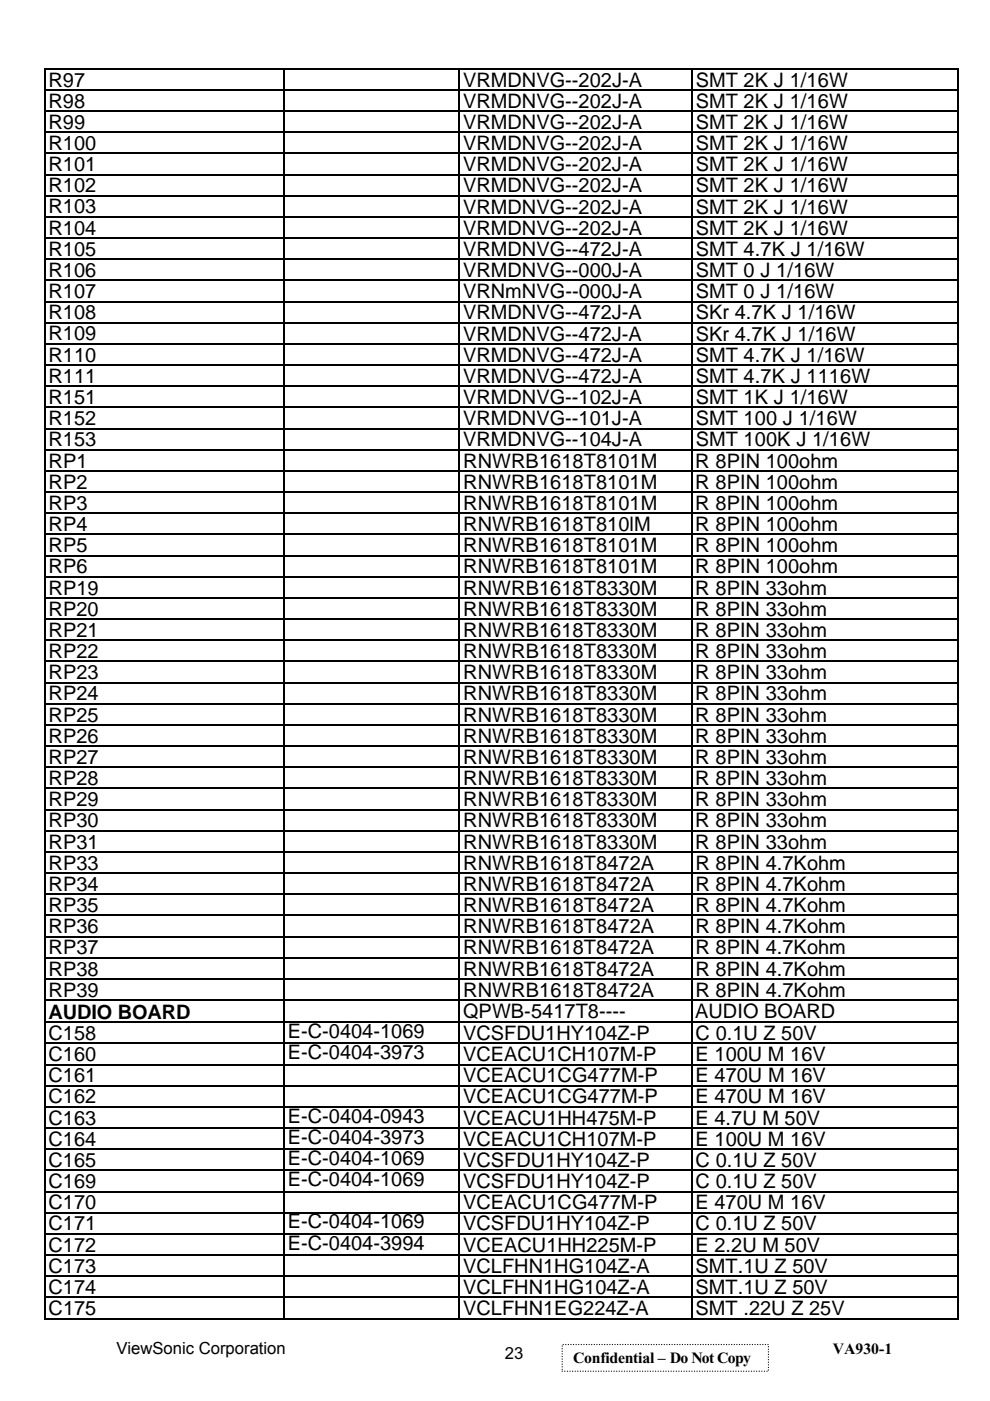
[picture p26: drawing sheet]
<svg xmlns="http://www.w3.org/2000/svg" width="210mm" height="297mm" viewBox="0 0 210 297" stroke-linecap="round" stroke-linejoin="round" font-family="sans-serif">
<defs><g id="words">
<g font-size="4.2">
<text x="10.3" y="18.4">R97</text>
<text x="10.3" y="22.8">R98</text>
<text x="98.2" y="18.4">VRMDNVG--202J-A</text>
<text x="98.2" y="22.8">VRMDNVG--202J-A</text>
<text x="147.5" y="18.4">SMT 2K J 1/16W</text>
<text x="147.5" y="22.8">SMT 2K J 1/16W</text>
<text x="10.3" y="27.3">R99</text>
<text x="98.2" y="27.3">VRMDNVG--202J-A</text>
<text x="147.5" y="27.3">SMT 2K J 1/16W</text>
<text x="10.3" y="31.8">R100</text>
<text x="98.2" y="31.8">VRMDNVG--202J-A</text>
<text x="147.5" y="31.8">SMT 2K J 1/16W</text>
<text x="10.3" y="36.3">R101</text>
<text x="10.3" y="40.8">R102</text>
<text x="98.2" y="36.3">VRMDNVG--202J-A</text>
<text x="98.2" y="40.8">VRMDNVG--202J-A</text>
<text x="147.5" y="36.3">SMT 2K J 1/16W</text>
<text x="147.5" y="40.8">SMT 2K J 1/16W</text>
<text x="10.3" y="45.2">R103</text>
<text x="98.2" y="45.3">VRMDNVG--202J-A</text>
<text x="147.5" y="45.3">SMT 2K J 1/16W</text>
<text x="10.3" y="49.7">R104</text>
<text x="98.2" y="49.8">VRMDNVG--202J-A</text>
<text x="147.5" y="49.8">SMT 2K J 1/16W</text>
<text x="10.3" y="54.2">R105</text>
<text x="10.3" y="58.7">R106</text>
<text x="98.2" y="54.3">VRMDNVG--472J-A</text>
<text x="98.2" y="58.7">VRMDNVG--000J-A</text>
<text x="147.5" y="54.3">SMT 4.7K J 1/16W</text>
<text x="147.5" y="58.7">SMT 0 J 1/16W</text>
<text x="10.3" y="63.2">R107</text>
<text x="98.2" y="63.2">VRNmNVG--000J-A</text>
<text x="147.5" y="63.2">SMT 0 J 1/16W</text>
<text x="10.3" y="67.7">R108</text>
<text x="98.2" y="67.7">VRMDNVG--472J-A</text>
<text x="147.5" y="67.7">SKr 4.7K J 1/16W</text>
<text x="10.3" y="72.2">R109</text>
<text x="10.3" y="76.7">R110</text>
<text x="98.2" y="72.2">VRMDNVG--472J-A</text>
<text x="98.2" y="76.7">VRMDNVG--472J-A</text>
<text x="147.5" y="72.2">SKr 4.7K J 1/16W</text>
<text x="147.5" y="76.7">SMT 4.7K J 1/16W</text>
<text x="10.3" y="81.1">R111</text>
<text x="98.2" y="81.2">VRMDNVG--472J-A</text>
<text x="147.5" y="81.2">SMT 4.7K J 1116W</text>
<text x="10.3" y="85.6">R151</text>
<text x="98.2" y="85.7">VRMDNVG--102J-A</text>
<text x="147.5" y="85.7">SMT 1K J 1/16W</text>
<text x="10.3" y="90.1">R152</text>
<text x="10.3" y="94.6">R153</text>
<text x="98.2" y="90.2">VRMDNVG--101J-A</text>
<text x="98.2" y="94.6">VRMDNVG--104J-A</text>
<text x="147.5" y="90.2">SMT 100 J 1/16W</text>
<text x="147.5" y="94.6">SMT 100K J 1/16W</text>
<text x="10.3" y="99.1">RP1</text>
<text x="98.2" y="99.1">RNWRB1618T8101M</text>
<text x="147.4" y="99.1">R 8PIN 100ohm</text>
<text x="10.3" y="103.6">RP2</text>
<text x="98.2" y="103.6">RNWRB1618T8101M</text>
<text x="147.4" y="103.6">R 8PIN 100ohm</text>
<text x="10.3" y="108.1">RP3</text>
<text x="10.3" y="112.6">RP4</text>
<text x="98.2" y="112.6">RNWRB1618T810lM</text>
<text x="98.2" y="108.1">RNWRB1618T8101M</text>
<text x="147.4" y="108.1">R 8PIN 100ohm</text>
<text x="147.4" y="112.6">R 8PIN 100ohm</text>
<text x="10.3" y="117.1">RP5</text>
<text x="98.2" y="117.1">RNWRB1618T8101M</text>
<text x="147.4" y="117.1">R 8PIN 100ohm</text>
<text x="10.3" y="121.6">RP6</text>
<text x="98.2" y="121.6">RNWRB1618T8101M</text>
<text x="147.4" y="121.6">R 8PIN 100ohm</text>
<text x="10.3" y="126.1">RP19</text>
<text x="10.3" y="130.5">RP20</text>
<text x="98.2" y="126.1">RNWRB1618T8330M</text>
<text x="98.2" y="130.5">RNWRB1618T8330M</text>
<text x="147.4" y="126.1">R 8PIN 33ohm</text>
<text x="147.4" y="130.5">R 8PIN 33ohm</text>
<text x="10.3" y="135">RP21</text>
<text x="98.2" y="135">RNWRB1618T8330M</text>
<text x="147.4" y="135">R 8PIN 33ohm</text>
<text x="10.3" y="139.5">RP22</text>
<text x="98.2" y="139.5">RNWRB1618T8330M</text>
<text x="147.4" y="139.5">R 8PIN 33ohm</text>
<text x="10.3" y="144">RP23</text>
<text x="10.3" y="148.5">RP24</text>
<text x="98.2" y="144">RNWRB1618T8330M</text>
<text x="98.2" y="148.5">RNWRB1618T8330M</text>
<text x="147.4" y="144">R 8PIN 33ohm</text>
<text x="147.4" y="148.5">R 8PIN 33ohm</text>
<text x="10.3" y="153">RP25</text>
<text x="98.2" y="153">RNWRB1618T8330M</text>
<text x="147.4" y="153">R 8PIN 33ohm</text>
<text x="10.3" y="157.5">RP26</text>
<text x="10.3" y="162">RP27</text>
<text x="98.2" y="157.5">RNWRB1618T8330M</text>
<text x="98.2" y="162">RNWRB1618T8330M</text>
<text x="147.4" y="157.5">R 8PIN 33ohm</text>
<text x="147.4" y="162">R 8PIN 33ohm</text>
<text x="10.3" y="166.4">RP28</text>
<text x="98.2" y="166.4">RNWRB1618T8330M</text>
<text x="147.4" y="166.4">R 8PIN 33ohm</text>
<text x="10.3" y="170.9">RP29</text>
<text x="98.2" y="170.9">RNWRB1618T8330M</text>
<text x="147.4" y="170.9">R 8PIN 33ohm</text>
<text x="10.3" y="175.4">RP30</text>
<text x="10.3" y="179.9">RP31</text>
<text x="98.2" y="175.4">RNWRB1618T8330M</text>
<text x="98.2" y="179.9">RNWRB1618T8330M</text>
<text x="147.4" y="175.4">R 8PIN 33ohm</text>
<text x="147.4" y="179.9">R 8PIN 33ohm</text>
<text x="10.3" y="184.4">RP33</text>
<text x="98.2" y="184.4">RNWRB1618T8472A</text>
<text x="147.5" y="184.4">R 8PIN 4.7Kohm</text>
<text x="10.3" y="188.9">RP34</text>
<text x="98.2" y="188.9">RNWRB1618T8472A</text>
<text x="147.5" y="188.9">R 8PIN 4.7Kohm</text>
<text x="10.3" y="193.4">RP35</text>
<text x="10.3" y="197.9">RP36</text>
<text x="98.2" y="193.4">RNWRB1618T8472A</text>
<text x="98.2" y="197.9">RNWRB1618T8472A</text>
<text x="147.5" y="193.4">R 8PIN 4.7Kohm</text>
<text x="147.5" y="197.9">R 8PIN 4.7Kohm</text>
<text x="10.3" y="202.3">RP37</text>
<text x="98.2" y="202.3">RNWRB1618T8472A</text>
<text x="147.5" y="202.3">R 8PIN 4.7Kohm</text>
<text x="10.3" y="206.8">RP38</text>
<text x="98.2" y="206.8">RNWRB1618T8472A</text>
<text x="147.5" y="206.8">R 8PIN 4.7Kohm</text>
<text x="10.3" y="211.3">RP39</text>
<text x="10.3" y="216">AUDIO BOARD</text>
<text x="98.2" y="215.9">QPWB-5417T8----</text>
<text x="98.2" y="211.3">RNWRB1618T8472A</text>
<text x="147.4" y="215.9">AUDIO BOARD</text>
<text x="147.5" y="211.3">R 8PIN 4.7Kohm</text>
<text x="10.3" y="220.5">C158</text>
<text x="61" y="220.1">E-C-0404-1069</text>
<text x="98.2" y="220.5">VCSFDU1HY104Z-P</text>
<text x="147.5" y="220.5">C 0.1U Z 50V</text>
<text x="10.3" y="225">C160</text>
<text x="61" y="224.6">E-C-0404-3973</text>
<text x="98.2" y="225">VCEACU1CH107M-P</text>
<text x="147.5" y="225">E 100U M 16V</text>
<text x="10.3" y="229.5">C161</text>
<text x="10.3" y="234">C162</text>
<text x="98.2" y="229.5">VCEACU1CG477M-P</text>
<text x="98.2" y="234">VCEACU1CG477M-P</text>
<text x="147.5" y="229.5">E 470U M 16V</text>
<text x="147.5" y="234">E 470U M 16V</text>
<text x="10.3" y="238.4">C163</text>
<text x="61" y="238">E-C-0404-0943</text>
<text x="98.2" y="238.4">VCEACU1HH475M-P</text>
<text x="147.5" y="238.4">E 4.7U M 50V</text>
<text x="10.3" y="242.9">C164</text>
<text x="61" y="242.5">E-C-0404-3973</text>
<text x="98.2" y="242.9">VCEACU1CH107M-P</text>
<text x="147.5" y="242.9">E 100U M 16V</text>
<text x="10.3" y="247.4">C165</text>
<text x="10.3" y="251.9">C169</text>
<text x="61" y="247">E-C-0404-1069</text>
<text x="61" y="251.5">E-C-0404-1069</text>
<text x="98.2" y="247.4">VCSFDU1HY104Z-P</text>
<text x="98.2" y="251.9">VCSFDU1HY104Z-P</text>
<text x="147.5" y="247.4">C 0.1U Z 50V</text>
<text x="147.5" y="251.9">C 0.1U Z 50V</text>
<text x="10.3" y="256.4">C170</text>
<text x="98.2" y="256.4">VCEACU1CG477M-P</text>
<text x="147.5" y="256.4">E 470U M 16V</text>
<text x="10.3" y="260.9">C171</text>
<text x="61" y="260.5">E-C-0404-1069</text>
<text x="98.2" y="260.9">VCSFDU1HY104Z-P</text>
<text x="147.5" y="260.9">C 0.1U Z 50V</text>
<text x="10.3" y="265.4">C172</text>
<text x="10.3" y="269.9">C173</text>
<text x="61" y="264.9">E-C-0404-3994</text>
<text x="98.2" y="265.4">VCEACU1HH225M-P</text>
<text x="98.2" y="269.9">VCLFHN1HG104Z-A</text>
<text x="147.5" y="265.4">E 2.2U M 50V</text>
<text x="147.5" y="269.9">SMT.1U Z 50V</text>
<text x="10.3" y="274.3">C174</text>
<text x="98.2" y="274.3">VCLFHN1HG104Z-A</text>
<text x="147.5" y="274.3">SMT.1U Z 50V</text>
<text x="10.3" y="278.8">C175</text>
<text x="98.2" y="278.8">VCLFHN1EG224Z-A</text>
<text x="147.5" y="278.8">SMT .22U Z 25V</text>
</g>
<g font-size="3.5">
<text x="24.7" y="287.1">ViewSonic Corporation</text>
<text x="107.1" y="288.2">23</text>
</g>
<g font-size="3.3">
<text x="176.6" y="287.2">VA930-1</text>
<text x="121.5" y="288.9">Confidential – Do Not Copy</text>
</g>
</g></defs>
<path d="M119.2 285.1h43.7v5.6h-43.7z" fill="#fff" stroke="#000" stroke-width=".26" stroke-dasharray="0 .5"/>
<g fill="none" stroke="#000" stroke-width=".34">
<path d="M9.5 14.4v265.3M9.7 14.6h193.6M9.7 19.1h193.6M60.2 14.8v264.9M97.4 14.8v264.9M146.7 14.8v264.9M203.1 14.8v264.9M9.7 23.6h193.6M9.7 28.1h193.6M9.7 32.5h193.6M9.7 37h193.6M9.7 41.5h193.6"/>
<path d="M9.7 46h193.6M9.7 50.5h193.6M9.7 55h193.6M9.7 59.5h193.6M9.7 64h193.6M9.7 68.4h193.6M9.7 72.9h193.6M9.7 77.4h193.6M9.7 81.9h193.6M9.7 86.4h193.6M9.7 90.9h193.6M9.7 95.4h193.6"/>
<path d="M9.7 99.8h193.6M9.7 104.3h193.6M9.7 108.8h193.6M9.7 113.3h193.6M9.7 117.8h193.6M9.7 122.3h193.6M9.7 126.8h193.6M9.7 131.3h193.6M9.7 135.7h193.6M9.7 140.2h193.6M9.7 144.7h193.6M9.7 149.2h193.6"/>
<path d="M9.7 153.7h193.6M9.7 158.2h193.6M9.7 162.7h193.6M9.7 167.2h193.6M9.7 171.6h193.6M9.7 176.1h193.6M9.7 180.6h193.6M9.7 185.1h193.6M9.7 189.6h193.6M9.7 194.1h193.6M9.7 198.6h193.6M9.7 203.1h193.6"/>
<path d="M9.7 207.5h193.6M9.7 212h193.6M9.7 216.7h193.6M9.7 221.2h193.6M9.7 225.7h193.6M9.7 230.2h193.6M9.7 234.7h193.6M9.7 239.2h193.6M9.7 243.7h193.6M9.7 248.1h193.6M9.7 252.6h193.6M9.7 257.1h193.6"/>
<path d="M9.7 261.6h193.6M9.7 266.1h193.6M9.7 270.6h193.6M9.7 275.1h193.6M9.7 279.6h193.6"/>
</g>
<use href="#words"/>
</svg>
